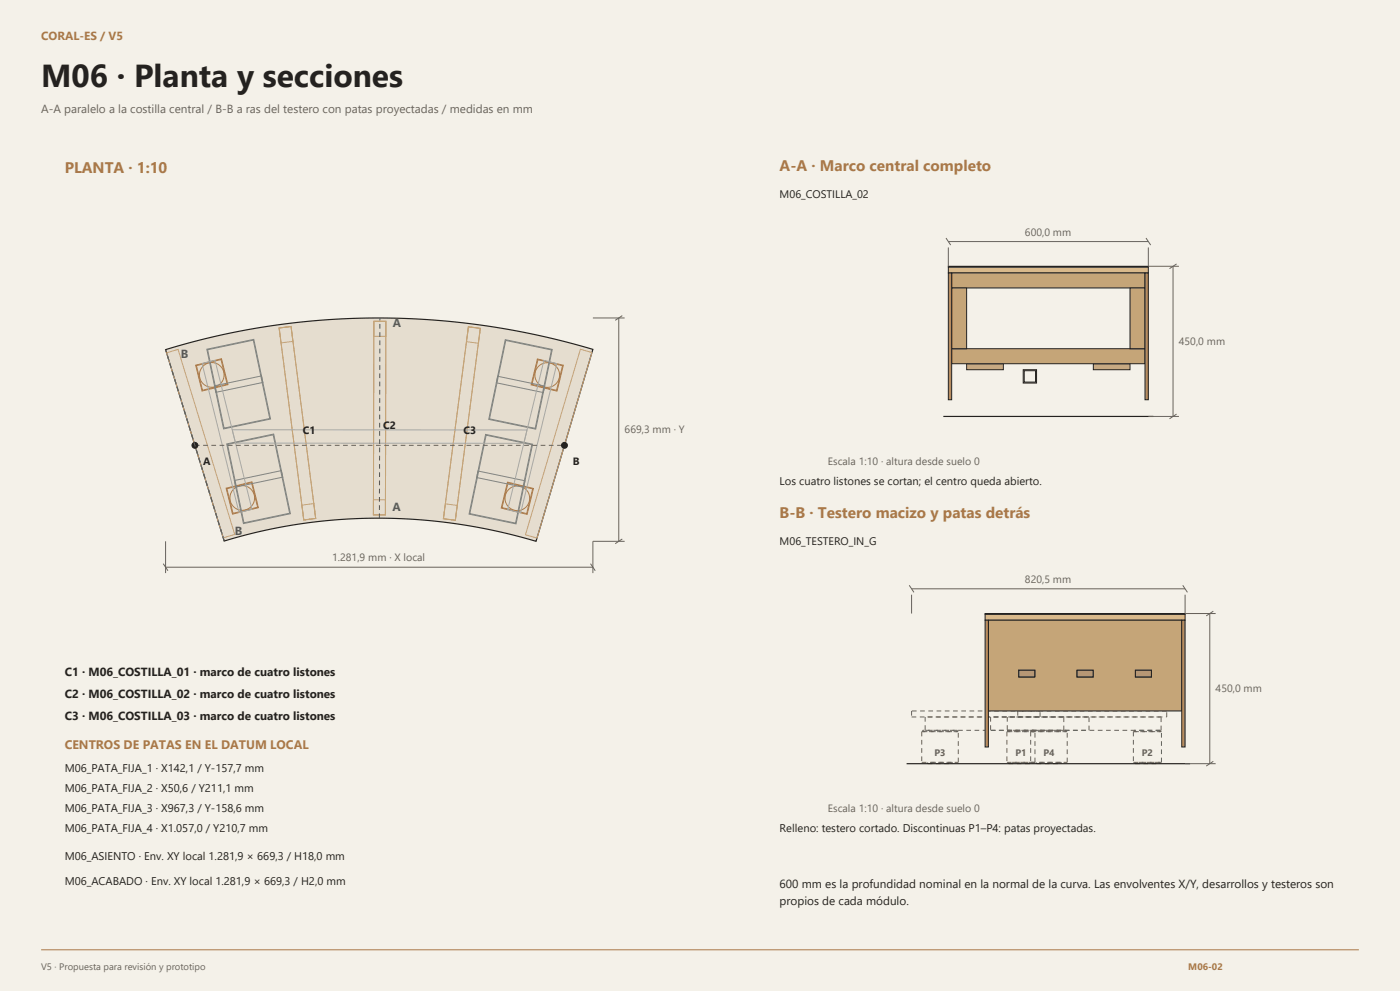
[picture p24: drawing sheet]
<svg xmlns="http://www.w3.org/2000/svg" width="420mm" height="297mm" viewBox="0 0 420 297" stroke-linecap="round" stroke-linejoin="round" font-family="sans-serif">
<defs><g id="words">
<text font-size="9.5" fill="#242220" x="12.3" y="26.1">M06 · Planta y secciones</text>
<g font-size="4.6" fill="#a97849">
<text x="19.4" y="51.9">PLANTA · 1:10</text>
<text x="233.9" y="51.2">A‐A · Marco central completo</text>
<text x="233.9" y="155.2">B‐B · Testero macizo y patas detrás</text>
</g>
<text font-size="3.7" fill="#a97849" x="19.4" y="224.4">CENTROS DE PATAS EN EL DATUM LOCAL</text>
<text font-size="3.5" fill="#a97849" x="12.3" y="12">CORAL‐ES / V5</text>
<text font-size="3.5" fill="#69635b" x="12.3" y="33.9">A‐A paralelo a la costilla central / B‐B a ras del testero con patas proyectadas / medidas en mm</text>
<g font-size="3.5" fill="#4f665b">
<text x="117.8" y="98.1">A</text>
<text x="54.3" y="107.4">B</text>
<text x="117.7" y="153.2">A</text>
<text x="70.4" y="160.2">B</text>
</g>
<g font-size="3.5" fill="#242220">
<text x="19.4" y="202.5">C1 · M06_COSTILLA_01 · marco de cuatro listones</text>
<text x="19.4" y="209.2">C2 · M06_COSTILLA_02 · marco de cuatro listones</text>
<text x="19.4" y="215.9">C3 · M06_COSTILLA_03 · marco de cuatro listones</text>
<text x="233.9" y="266">600 mm es la profundidad nominal en la normal de la curva. Las envolventes X/Y, desarrollos y testeros son</text>
<text x="233.9" y="271.1">propios de cada módulo.</text>
</g>
<g font-size="3.4" fill="#242220">
<text x="233.9" y="145.3">Los cuatro listones se cortan; el centro queda abierto.</text>
<text x="19.4" y="231.4">M06_PATA_FIJA_1 · X142,1 / Y‐157,7 mm</text>
<text x="19.4" y="237.4">M06_PATA_FIJA_2 · X50,6 / Y211,1 mm</text>
<text x="19.4" y="243.4">M06_PATA_FIJA_3 · X967,3 / Y‐158,6 mm</text>
<text x="19.4" y="249.4">M06_PATA_FIJA_4 · X1.057,0 / Y210,7 mm</text>
<text x="233.9" y="249.4">Relleno: testero cortado. Discontinuas P1–P4: patas proyectadas.</text>
<text x="19.4" y="257.9">M06_ASIENTO · Env. XY local 1.281,9 × 669,3 / H18,0 mm</text>
<text x="19.4" y="265.2">M06_ACABADO · Env. XY local 1.281,9 × 669,3 / H2,0 mm</text>
</g>
<g font-size="3.3" fill="#242220">
<text x="233.9" y="59.3">M06_COSTILLA_02</text>
<text x="233.9" y="163.3">M06_TESTERO_IN_G</text>
</g>
<g font-size="3.2" fill="#69635b">
<text x="307.5" y="70.6">600,0 mm</text>
<text x="353.7" y="103.4">450,0 mm</text>
<text x="187.4" y="129.8">669,3 mm · Y</text>
<text x="248.4" y="139.3">Escala 1:10 · altura desde suelo 0</text>
<text x="99.7" y="168.2">1.281,9 mm · X local</text>
<text x="307.5" y="174.7">820,5 mm</text>
<text x="364.7" y="207.4">450,0 mm</text>
<text x="248.4" y="243.4">Escala 1:10 · altura desde suelo 0</text>
</g>
<g font-size="3.2" fill="#242220">
<text x="90.8" y="130">C1</text>
<text x="114.9" y="128.5">C2</text>
<text x="139.1" y="130.1">C3</text>
<text x="60.9" y="139.5">A</text>
<text x="171.8" y="139.5">B</text>
</g>
<g font-size="2.8" fill="#69635b">
<text x="280.3" y="226.7">P3</text>
<text x="304.6" y="226.7">P1</text>
<text x="313" y="226.7">P4</text>
<text x="342.6" y="226.7">P2</text>
<text x="12.3" y="290.7">V5 · Propuesta para revisión y prototipo</text>
</g>
<text font-size="2.8" fill="#a97849" x="356.5" y="290.7">M06‐02</text>
</g></defs>
<path d="M0 0h420v297h-420z" fill="#f4f1e9"/>
<path d="M12.3 284.7h395.4" fill="none" stroke="#a97849" stroke-width=".3"/>
<path d="M49.7 104.8l15.1-4.1 8-1.6 8-1.4 8-1 8.1-.8 16.2-.6 16.2 .6 8.6 .7 8 1.1 15.8 2.8 8.4 2.1 7.8 2.1-17.1 57.5-11.9-3-11.7-2.2-11.8-1.3-11.8-.4-11.8 .4-11.7 1.3-11.5 2.1-11.3 3.1z" fill="#e5ddcf" stroke="#242220" stroke-width=".35"/>
<path d="M83.7 98.3l3.6-.4 7.4 57.5-3.6 .4zM83.7 98.3l3.6-.4 .6 4.4-3.6 .5zM112.2 96.3h3.6l-.2 58h-3.6zM112.2 96.3h3.6v4.5h-3.6zM140.5 97.9l3.6 .5-7.5 57.5-3.6-.4zM140.5 97.9l3.6 .5-.6 4.5-3.6-.5zM50 105.7l3.4-1 17 55.5-3.4 1zM174.1 104.7l3.5 1-16.5 55.6-3.5-1zM90.6 151.4l3.5-.5 .6 4.5-3.6 .4zM112 149.8h3.6v4.5h-3.6zM133.6 151l3.6 .5-.6 4.4-3.6-.4z" fill="none" stroke="#c5a578" stroke-width=".3"/>
<g fill="none" stroke="#ac7b4b" stroke-width=".3">
<path d="M58.7 109.4l7.8-1.9 1.9 7.8-7.8 1.9zM58.9 109.6l7.4-1.8 1.8 7.3-7.3 1.9zM161.2 107.6l7.8 1.9-1.9 7.7-7.8-1.9zM161.4 107.8l7.4 1.8-1.8 7.4-7.4-1.8zM67.8 146.3l7.8-1.9 1.9 7.8-7.7 1.9zM68.1 146.5l7.4-1.9 1.8 7.4-7.4 1.8zM152.3 144.5l7.7 1.9-1.9 7.8-7.7-1.9zM152.4 144.7l7.4 1.8-1.8 7.4-7.4-1.8z"/>
<circle cx="63.5" cy="112.4" r="3.7"/>
<circle cx="164.2" cy="112.4" r="3.7"/>
<circle cx="72.7" cy="149.2" r="3.7"/>
<circle cx="155.2" cy="149.3" r="3.7"/>
</g>
<path d="M62 104.7l14.1-3 5.1 23.9-14.1 2.9zM62.3 104.8l13.7-2.9 4.9 23.5-13.7 2.9zM64.4 115.6l14-2.9 .5 1.9-14.1 3zM149.3 112.8l14.1 2.9-.4 2-14.1-3zM151.6 101.8l14.1 2.9-5 23.9-14.1-2.9zM151.7 102l13.7 2.9-4.8 23.5-13.7-2.9zM68 133l14.1-2.9 5 23.9-14.1 2.9zM68.3 133.2l13.7-2.9 4.9 23.5-13.7 2.9zM145.7 130.2l14.1 2.9-5 23.9-14.1-2.9zM145.8 130.4l13.7 2.9-4.8 23.5-13.7-2.9zM70.3 144l14.1-3 .4 2-14.1 3zM143.4 141.2l14.1 2.9-.4 1.9-14.1-2.9z" fill="none" stroke="#7f8682" stroke-width=".3"/>
<path d="M60.6 109l3.9-1 11.1 44.6-3.9 1zM163.2 108l3.9 1-10.9 44.7-3.9-1zM69.7 128.8l88.4 .1-1 4-86.4-.1z" fill="none" stroke="#a7a9a7" stroke-width=".3"/>
<path d="M58.5 133.5h110.8" fill="none" stroke="#69635b" stroke-width=".3" stroke-dasharray="1.4 1.1" stroke-linecap="butt"/>
<g fill="#242220" stroke="#242220" stroke-width=".3">
<circle cx="58.5" cy="133.5" r=".88"/>
<circle cx="169.3" cy="133.5" r=".88"/>
</g>
<path d="M113.8 155.3l.2-60M67.3 162.2l-17.6-57.4" fill="none" stroke="#4f665b" stroke-width=".32" stroke-dasharray="1.4 1.1" stroke-linecap="butt"/>
<path d="M177.9 95.3h9.5M185.6 95.3v66.9M186.7 94.6l-2.1 1.4M49 168.9l1.4 2.2M49.7 162.2v9.6M49.7 170h128.2M177.2 168.9l1.4 2.2M186.7 161.5l-2.1 1.4M187.4 162.2h-9.5v9.6" fill="none" stroke="#69635b" stroke-width=".3"/>
<g fill="#d9b98b" stroke="#242220" stroke-width=".3">
<path d="M284.5 80h60v1.8h-60z"/>
<path d="M284.5 79.8h60v.2h-60z"/>
</g>
<g fill="#ceaf80" stroke="#242220" stroke-width=".3">
<path d="M290 109h11v1.8h-11z"/>
<path d="M328 109h11v1.8h-11z"/>
</g>
<g fill="#c5a578" stroke="#242220" stroke-width=".3">
<path d="M285.5 81.8h58v4.5h-58z"/>
<path d="M285.5 104.5h58v4.5h-58z"/>
<path d="M285.5 86.3h4.5v18.2h-4.5z"/>
<path d="M339 86.3h4.5v18.2h-4.5z"/>
</g>
<path d="M307 110.8h4v4h-4z" fill="#a7a9a7" stroke="#242220" stroke-width=".3"/>
<path d="M307.3 111.1h3.4v3.4h-3.4z" fill="#f4f1e9" stroke="#242220" stroke-width=".3"/>
<g fill="#b68a5b" stroke="#242220" stroke-width=".3">
<path d="M284.5 81.8h1v38h-1z"/>
<path d="M343.5 81.8h1v38h-1z"/>
</g>
<path d="M283 124.8h63" fill="none" stroke="#242220" stroke-width=".35"/>
<path d="M283.8 71.3l1.4 2.2M284.5 74.2v5.6M284.5 72.4h60M343.8 71.3l1.4 2.2M344.5 74.2v5.6h9.2M351.9 79.8v45M353 79.1l-2.1 1.4M344.5 124.8h9.2M353 124.1l-2.1 1.4" fill="none" stroke="#69635b" stroke-width=".3"/>
<g fill="none" stroke="#69635b" stroke-width=".3" stroke-dasharray="1.4 1.1" stroke-linecap="butt">
<path d="M273.5 214.9h38.5M273.5 213.1v1.8M276.5 219.3v9.2M276.8 219.3h10.4M276.8 218.9v.4M277.5 218.9h41.6M277.5 214.9v4M287.2 219.3v-.4M287.2 218.9h-10.4M287.5 219.3h-11M297.2 218.9h29.5M297.2 214.9v4"/>
<path d="M302.1 219.3v9.2M302.2 218.9h46.1M302.2 214.9v4M302.3 219.3h8M302.3 218.9v.4M305.3 214.9h44.7M305.3 213.1v1.8M309.2 219.3v9.2M309.5 219.3h10.4M309.5 218.9v.4M310.3 219.3v-.4M310.3 218.9h-8"/>
<path d="M310.5 219.3h-8.4M312 214.9v-1.8M312 213.1h-38.5M319.1 218.9v-4M319.1 214.9h-41.6M319.9 219.3v-.4M319.9 218.9h-10.4M320.2 219.3h-11M326.7 218.9v-4M326.7 214.9h-29.5M340 219.3v9.2M340.2 219.3h8"/>
<path d="M340.2 218.9v.4M348.2 219.3v-.4M348.2 218.9h-8M348.3 218.9v-4M348.3 214.9h-46.1M348.4 219.3h-8.4M350 214.9v-1.8M350 213.1h-44.7M276.5 228.5h11M278.3 228.9h7.4M278.3 228.5v.4M285.7 228.9v-.4"/>
<path d="M285.7 228.5h-7.4M287.5 228.5v-9.2M302.1 228.5h8.4M302.6 228.9h7.4M302.6 228.5v.4M309.2 228.5h11M310 228.9v-.4M310 228.5h-7.4M310.5 228.5v-9.2M311 228.9h7.4M311 228.5v.4M318.4 228.9v-.4"/>
<path d="M318.4 228.5h-7.4M320.2 228.5v-9.2M340 228.5h8.4M340.5 228.9h7.4M340.5 228.5v.4M347.9 228.9v-.4M347.9 228.5h-7.4M348.4 228.5v-9.2"/>
</g>
<g fill="#d9b98b" stroke="#242220" stroke-width=".3">
<path d="M295.5 184.1h60v1.8h-60z"/>
<path d="M295.5 183.9h60v.2h-60z"/>
</g>
<path d="M296.5 185.9h58v27.2h-58z" fill="#c5a578" stroke="#242220" stroke-width=".3"/>
<g fill="#f4f1e9" stroke="#242220" stroke-width=".3">
<path d="M305.6 200.9h4.8v2h-4.8z"/>
<path d="M323.1 200.9h4.8v2h-4.8z"/>
<path d="M340.6 200.9h4.8v2h-4.8z"/>
</g>
<g fill="#ae977a" stroke="#242220" stroke-width=".3">
<path d="M305.6 200.9h4.8v2h-4.8z"/>
<path d="M323.1 200.9h4.8v2h-4.8z"/>
<path d="M340.6 200.9h4.8v2h-4.8z"/>
</g>
<g fill="#b68a5b" stroke="#242220" stroke-width=".3">
<path d="M295.5 185.9h1v38h-1z"/>
<path d="M354.5 185.9h1v38h-1z"/>
</g>
<path d="M272 228.9h85" fill="none" stroke="#242220" stroke-width=".35"/>
<path d="M272.8 175.4l1.4 2.1M273.5 178.2v5.7M273.5 176.5h82M354.8 175.4l1.4 2.1M355.5 178.2v5.7h9.2M362.9 183.9v45M364 183.2l-2.1 1.4M355.5 228.9h9.2M364 228.2l-2.1 1.4" fill="none" stroke="#69635b" stroke-width=".3"/>
<use href="#words"/>
</svg>
